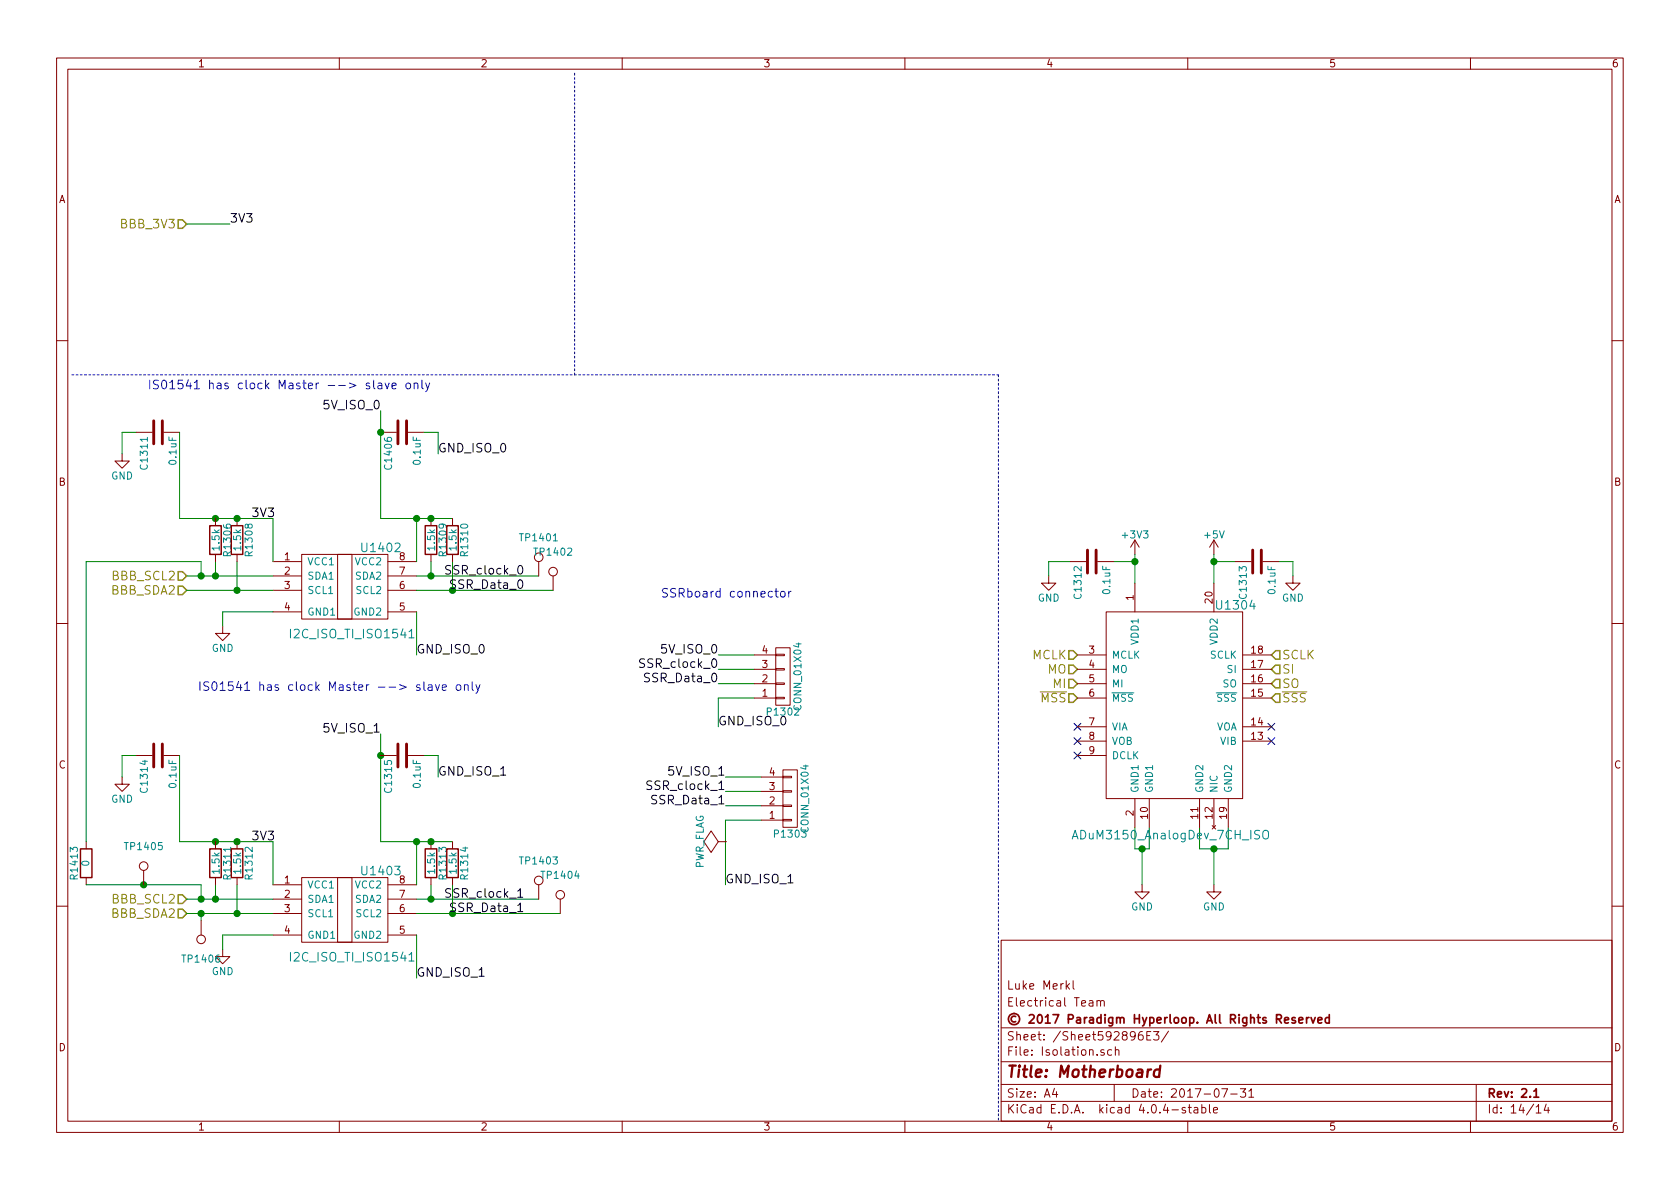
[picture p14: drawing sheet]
<svg xmlns="http://www.w3.org/2000/svg" width="297mm" height="210mm" viewBox="0 0 297 210" stroke-linecap="round" stroke-linejoin="round" font-family="sans-serif">
<defs><g id="words">
<text font-size="2.8" fill="#840000" x="178" y="190.5">Title: Motherboard</text>
<g font-size="2.1" fill="#848400">
<text x="21.5" y="40.4">BBB_3V3</text>
<text x="19.7" y="105.2">BBB_SDA2</text>
<text x="19.9" y="102.6">BBB_SCL2</text>
<text x="182.4" y="116.6">MCLK</text>
<text x="185.1" y="119.1">MO</text>
<text x="226.7" y="116.6">SCLK</text>
<text x="226.7" y="119.1">SI</text>
<text x="184" y="124.2">MSS</text>
<text x="186.2" y="121.7">MI</text>
<text x="226.7" y="121.7">SO</text>
<text x="226.7" y="124.2">SSS</text>
<text x="19.9" y="159.8">BBB_SCL2</text>
<text x="19.7" y="162.3">BBB_SDA2</text>
</g>
<g font-size="2.1">
<text x="40.6" y="39.4">3V3</text>
<text x="57.5" y="72.4">5V_ISO_0</text>
<text x="77.5" y="80">GND_ISO_0</text>
<text x="44.4" y="91.4">3V3</text>
<text x="79.4" y="101.6">SSR_clock_0</text>
<text x="80.2" y="104.1">SSR_Data_0</text>
<text x="73.7" y="115.6">GND_ISO_0</text>
<text x="113.7" y="118.1">SSR_clock_0</text>
<text x="117.2" y="115.6">5V_ISO_0</text>
<text x="114.5" y="120.6">SSR_Data_0</text>
<text x="57.5" y="129.5">5V_ISO_1</text>
<text x="127" y="128.3">GND_ISO_0</text>
<text x="77.5" y="137.2">GND_ISO_1</text>
<text x="118.5" y="137.2">5V_ISO_1</text>
<text x="114.9" y="139.7">SSR_clock_1</text>
<text x="115.8" y="142.2">SSR_Data_1</text>
<text x="44.4" y="148.6">3V3</text>
<text x="79.4" y="158.7">SSR_clock_1</text>
<text x="80.2" y="161.3">SSR_Data_1</text>
<text x="128.3" y="156.2">GND_ISO_1</text>
<text x="73.7" y="172.7">GND_ISO_1</text>
</g>
<g font-size="2.1" fill="#0000c2">
<text x="36.5" y="68.8">IS01541 has clock Master --&gt; slave only</text>
<text x="116.8" y="105.7">SSRboard connector</text>
<text x="45.4" y="122.2">IS01541 has clock Master --&gt; slave only</text>
</g>
<g font-size="2.1" fill="#008484">
<text x="64.2" y="97.6">U1402</text>
<text x="215.3" y="107.8">U1304</text>
<text x="51.8" y="112.9">I2C_ISO_TI_ISO1541</text>
<text x="190.3" y="148.4">ADuM3150_AnalogDev_7CH_ISO</text>
<text x="64.2" y="154.8">U1403</text>
<text x="51.8" y="170">I2C_ISO_TI_ISO1541</text>
</g>
<g font-size="2.1" fill="#840000">
<text x="178" y="178">Electrical Team</text>
<text x="178" y="175">Luke Merkl</text>
<text x="178" y="184">Sheet: /Sheet592896E3/</text>
<text x="178" y="181">© 2017 Paradigm Hyperloop. All Rights Reserved</text>
<text x="178" y="186.7">File: Isolation.sch</text>
<text x="178" y="196.9">KiCad E.D.A. kicad 4.0.4-stable</text>
<text x="178" y="194.1">Size: A4</text>
<text x="200" y="194.1">Date: 2017-07-31</text>
<text x="263" y="194.1">Rev: 2.1</text>
<text x="263" y="196.9">Id: 14/14</text>
</g>
<g font-size="1.8" fill="#840000">
<text x="35" y="11.9">1</text>
<text x="85" y="11.9">2</text>
<text x="135" y="11.9">3</text>
<text x="185" y="11.9">4</text>
<text x="235" y="11.9">5</text>
<text x="285" y="11.9">6</text>
<text x="10.4" y="35.9">A</text>
<text x="285.4" y="35.9">A</text>
<text x="10.4" y="85.9">B</text>
<text x="285.4" y="85.9">B</text>
<text x="50.3" y="99.1">1</text>
<text x="50.3" y="101.6">2</text>
<text x="70.6" y="101.6">7</text>
<text x="70.6" y="99.1">8</text>
<text x="50.3" y="104.1">3</text>
<text x="50.3" y="107.9">4</text>
<text x="70.6" y="107.9">5</text>
<text x="70.6" y="104.1">6</text>
<text x="200.4" y="106.1" transform="rotate(-90 200.4 106.1)">1</text>
<text x="214.4" y="106.6" transform="rotate(-90 214.4 106.6)">20</text>
<text x="134.8" y="118.1">3</text>
<text x="134.8" y="115.6">4</text>
<text x="192.6" y="115.6">3</text>
<text x="192.6" y="118.1">4</text>
<text x="221.3" y="118.1">17</text>
<text x="221.3" y="115.6">18</text>
<text x="134.8" y="123.2">1</text>
<text x="134.8" y="120.6">2</text>
<text x="192.6" y="120.6">5</text>
<text x="192.6" y="123.2">6</text>
<text x="221.3" y="123.2">15</text>
<text x="221.3" y="120.6">16</text>
<text x="192.6" y="128.3">7</text>
<text x="192.6" y="130.8">8</text>
<text x="221.3" y="130.8">13</text>
<text x="221.3" y="128.3">14</text>
<text x="10.4" y="135.9">C</text>
<text x="136" y="137.2">4</text>
<text x="192.6" y="133.3">9</text>
<text x="285.4" y="135.9">C</text>
<text x="136" y="142.2">2</text>
<text x="136" y="139.7">3</text>
<text x="136" y="144.8">1</text>
<text x="200.4" y="144.2" transform="rotate(-90 200.4 144.2)">2</text>
<text x="202.9" y="144.7" transform="rotate(-90 202.9 144.7)">10</text>
<text x="211.8" y="144.7" transform="rotate(-90 211.8 144.7)">11</text>
<text x="214.4" y="144.7" transform="rotate(-90 214.4 144.7)">12</text>
<text x="216.9" y="144.7" transform="rotate(-90 216.9 144.7)">19</text>
<text x="50.3" y="156.2">1</text>
<text x="50.3" y="158.7">2</text>
<text x="50.3" y="161.3">3</text>
<text x="70.6" y="161.3">6</text>
<text x="70.6" y="158.7">7</text>
<text x="70.6" y="156.2">8</text>
<text x="50.3" y="165.1">4</text>
<text x="70.6" y="165.1">5</text>
<text x="10.4" y="185.9">D</text>
<text x="285.4" y="185.9">D</text>
<text x="35" y="199.9">1</text>
<text x="85" y="199.9">2</text>
<text x="135" y="199.9">3</text>
<text x="185" y="199.9">4</text>
<text x="235" y="199.9">5</text>
<text x="285" y="199.9">6</text>
</g>
<g font-size="1.8" fill="#008484">
<text x="26.1" y="82.7" transform="rotate(-90 26.1 82.7)">C1311</text>
<text x="31.2" y="82" transform="rotate(-90 31.2 82)">0.1uF</text>
<text x="69.3" y="82.7" transform="rotate(-90 69.3 82.7)">C1406</text>
<text x="74.4" y="82" transform="rotate(-90 74.4 82)">0.1uF</text>
<text x="19.6" y="84.8">GND</text>
<text x="92.2" y="95.7">TP1401</text>
<text x="198.6" y="95.2">+3V3</text>
<text x="213" y="95.2">+5V</text>
<text x="38.8" y="97.2" transform="rotate(-90 38.8 97.2)">1.5k</text>
<text x="40.8" y="98.1" transform="rotate(-90 40.8 98.1)">R1306</text>
<text x="42.6" y="97.2" transform="rotate(-90 42.6 97.2)">1.5k</text>
<text x="44.7" y="98.1" transform="rotate(-90 44.7 98.1)">R1308</text>
<text x="54.4" y="99.9">VCC1</text>
<text x="62.8" y="99.9">VCC2</text>
<text x="76.9" y="97.2" transform="rotate(-90 76.9 97.2)">1.5k</text>
<text x="78.9" y="98.1" transform="rotate(-90 78.9 98.1)">R1309</text>
<text x="80.7" y="97.2" transform="rotate(-90 80.7 97.2)">1.5k</text>
<text x="82.8" y="98.1" transform="rotate(-90 82.8 98.1)">R1310</text>
<text x="94.7" y="98.2">TP1402</text>
<text x="54.4" y="102.5">SDA1</text>
<text x="54.4" y="105">SCL1</text>
<text x="62.8" y="102.5">SDA2</text>
<text x="63" y="105">SCL2</text>
<text x="183.5" y="106.4">GND</text>
<text x="191.2" y="105.6" transform="rotate(-90 191.2 105.6)">C1312</text>
<text x="196.3" y="104.9" transform="rotate(-90 196.3 104.9)">0.1uF</text>
<text x="220.4" y="105.6" transform="rotate(-90 220.4 105.6)">C1313</text>
<text x="225.5" y="104.9" transform="rotate(-90 225.5 104.9)">0.1uF</text>
<text x="226.6" y="106.4">GND</text>
<text x="54.4" y="108.8">GND1</text>
<text x="62.7" y="108.8">GND2</text>
<text x="201.3" y="113.9" transform="rotate(-90 201.3 113.9)">VDD1</text>
<text x="215.3" y="113.9" transform="rotate(-90 215.3 113.9)">VDD2</text>
<text x="37.4" y="115.3">GND</text>
<text x="196.6" y="116.5">MCLK</text>
<text x="196.6" y="119">MO</text>
<text x="213.9" y="116.5">SCLK</text>
<text x="217" y="119">SI</text>
<text x="141.7" y="125.3" transform="rotate(-90 141.7 125.3)">CONN_01X04</text>
<text x="196.6" y="121.5">MI</text>
<text x="196.6" y="124.1">MSS</text>
<text x="215.2" y="124.1">SSS</text>
<text x="216.1" y="121.5">SO</text>
<text x="135.9" y="126.5">P1302</text>
<text x="196.6" y="129.2">VIA</text>
<text x="196.6" y="131.7">VOB</text>
<text x="214.9" y="129.2">VOA</text>
<text x="215.7" y="131.7">VIB</text>
<text x="196.6" y="134.2">DCLK</text>
<text x="19.6" y="141.9">GND</text>
<text x="26.1" y="139.9" transform="rotate(-90 26.1 139.9)">C1314</text>
<text x="31.2" y="139.2" transform="rotate(-90 31.2 139.2)">0.1uF</text>
<text x="69.3" y="139.9" transform="rotate(-90 69.3 139.9)">C1315</text>
<text x="74.4" y="139.2" transform="rotate(-90 74.4 139.2)">0.1uF</text>
<text x="201.3" y="140.2" transform="rotate(-90 201.3 140.2)">GND1</text>
<text x="203.8" y="140.2" transform="rotate(-90 203.8 140.2)">GND1</text>
<text x="212.7" y="140.2" transform="rotate(-90 212.7 140.2)">GND2</text>
<text x="215.3" y="140.2" transform="rotate(-90 215.3 140.2)">NIC</text>
<text x="217.8" y="140.2" transform="rotate(-90 217.8 140.2)">GND2</text>
<text x="137.2" y="148.1">P1303</text>
<text x="143" y="146.9" transform="rotate(-90 143 146.9)">CONN_01X04</text>
<text x="13.7" y="155.2" transform="rotate(-90 13.7 155.2)">R1413</text>
<text x="15.8" y="153.1" transform="rotate(-90 15.8 153.1)">0</text>
<text x="22.3" y="150.3">TP1405</text>
<text x="38.8" y="154.4" transform="rotate(-90 38.8 154.4)">1.5k</text>
<text x="40.8" y="155.2" transform="rotate(-90 40.8 155.2)">R1311</text>
<text x="42.6" y="154.4" transform="rotate(-90 42.6 154.4)">1.5k</text>
<text x="44.7" y="155.2" transform="rotate(-90 44.7 155.2)">R1312</text>
<text x="76.9" y="154.4" transform="rotate(-90 76.9 154.4)">1.5k</text>
<text x="78.9" y="155.2" transform="rotate(-90 78.9 155.2)">R1313</text>
<text x="80.7" y="154.4" transform="rotate(-90 80.7 154.4)">1.5k</text>
<text x="82.8" y="155.2" transform="rotate(-90 82.8 155.2)">R1314</text>
<text x="92.2" y="152.9">TP1403</text>
<text x="96" y="155.4">TP1404</text>
<text x="124.4" y="153.8" transform="rotate(-90 124.4 153.8)">PWR_FLAG</text>
<text x="54.4" y="157.1">VCC1</text>
<text x="54.4" y="159.6">SDA1</text>
<text x="62.8" y="159.6">SDA2</text>
<text x="62.8" y="157.1">VCC2</text>
<text x="200" y="161">GND</text>
<text x="212.7" y="161">GND</text>
<text x="54.4" y="162.2">SCL1</text>
<text x="54.4" y="166">GND1</text>
<text x="62.7" y="166">GND2</text>
<text x="63" y="162.2">SCL2</text>
<text x="32.5" y="170.2">TP1406</text>
<text x="37.4" y="172.4">GND</text>
</g>
</g></defs>
<g fill="none" stroke="#840000" stroke-width=".18">
<path d="M10 10.3h277v189.9h-277zM12 12.2h273v186.1h-273zM60 10.3v1.9M110 10.3v1.9M160 10.3v1.9M210 10.3v1.9M260 10.3v1.9M10 60.2h2M24.1 76.4h2.8M29 76.4h2.7M67.3 76.4h2.8M72.1 76.4h2.8"/>
<path d="M285 60.2h2M21.6 80.3v1.2h1.3l-1.3 1.3-1.3-1.3h1.3M38.1 91.7v1.3M38.1 98v1.3M41.9 91.7v1.3M41.9 98v1.3M48.3 99.3h5M53.3 98h15.3v11.5h-15.3zM59.7 98h2.5v11.5h-2.5zM68.6 99.3h5.1M76.2 91.7v1.3M76.2 98v1.3"/>
<path d="M80 91.7v1.3M80 98v1.3M95.2 99.3v2.5M189.2 99.3h2.8M194.1 99.3h2.7M200.7 95.5l-.8 1.3M200.7 95.5v2.5M200.7 95.5l.7 1.3M214.6 95.5l-.7 1.3M214.6 95.5v2.5M214.6 95.5l.8 1.3M218.4 99.3h2.8"/>
<path d="M223.3 99.3h2.8M10 110.3h2M39.4 110.7v1.3h1.2l-1.2 1.3-1.3-1.3h1.3M48.3 101.8h5M48.3 104.4h5M48.3 108.2h5M68.6 101.8h5.1M68.6 104.4h5.1M68.6 108.2h5.1M97.8 101.8v2.6M133.3 115.8h3.9M133.3 118.4h3.9"/>
<path d="M137.2 115.7h1.5v.2h-1.5zM137.2 118.2h1.5v.3h-1.5zM137.2 114.5h2.5v10.2h-2.5zM185.4 101.8v1.3h1.3l-1.3 1.3-1.3-1.3h1.3M190.5 115.8h5.1M190.5 118.4h5.1M195.6 108.2h24.1v33h-24.1zM200.7 103.1v5.1M214.6 103.1v5.1M219.7 115.8h5.1M219.7 118.4h5.1M228.6 101.8v1.3h1.3l-1.3 1.3-1.3-1.3h1.3"/>
<path d="M285 110.3h2M21.6 137.4v1.3h1.3l-1.3 1.2-1.3-1.2h1.3M24.1 133.6h2.8M29 133.6h2.7M67.3 133.6h2.8M72.1 133.6h2.8M133.3 120.9h3.9M133.3 123.4h3.9M134.6 139.9h3.8M134.6 137.4h3.8M137.2 120.8h1.5v.2h-1.5zM137.2 123.3h1.5v.3h-1.5z"/>
<path d="M138.4 137.3h1.6v.2h-1.6zM138.4 139.8h1.6v.3h-1.6zM138.4 136.1h2.6v10.2h-2.6zM190.5 120.9h5.1M190.5 123.4h5.1M190.5 128.5h5.1M190.5 131.1h5.1M190.5 133.6h5.1M219.7 120.9h5.1M219.7 123.4h5.1M219.7 128.5h5.1M219.7 131.1h5.1"/>
<path d="M15.2 148.8v1.3M15.2 155.2v1.3M25.4 153.9v2.6M38.1 148.8v1.3M38.1 155.2v1.3M41.9 148.8v1.3M41.9 155.2v1.3M48.3 156.5h5M48.3 159h5M53.3 155.2h15.3v11.4h-15.3zM59.7 155.2h2.5v11.4h-2.5zM68.6 156.5h5.1"/>
<path d="M68.6 159h5.1M76.2 148.8v1.3M76.2 155.2v1.3M80 148.8v1.3M80 155.2v1.3M95.2 156.5v2.5M99.1 159v2.5M127 148.8l-1.3-1.9-1.2 1.9 1.2 1.9 1.3-1.9h1.3M128.3 148.8h.1M134.6 145h3.8M134.6 142.5h3.8M138.4 142.4h1.6v.2h-1.6z"/>
<path d="M138.4 144.9h1.6v.3h-1.6zM200.7 141.2v5.1M201.9 156.5v1.2h1.3l-1.3 1.3-1.2-1.3h1.2M203.2 141.2v5.1M212.1 141.2v5.1M214.3 146l.6 .6M214.6 156.5v1.2h1.3l-1.3 1.3-1.2-1.3h1.2M214.6 141.2v5.1M214.9 146l-.6 .6M217.2 141.2v5.1M10 160.2h2M35.6 162.8v2.5"/>
<path d="M39.4 167.9v1.3h1.2l-1.2 1.2-1.3-1.2h1.3M48.3 161.5h5M48.3 165.3h5M68.6 161.5h5.1M68.6 165.3h5.1M177 166.3h108v32h-108zM188.7 174.4l.4 .5M189.1 173.9l-.6 .6M189.7 173.4v1.3l.2 .2M192.6 177h.6v.9M193.2 177.3l-.4 .1-.3 .2 .3 .3 .4-.1M194 177.1l.2-.2 .3 .1 .1 .9"/>
<path d="M194 176.9v1M194.6 177.1a.36 .36 0 0 1 .3-.2 .36 .36 0 0 1 .3 .2v.8M285 160.2h2M60 198.3v1.9M110 198.3v1.9M160 198.3v1.9M177 194.8h108M177 191.8h108M177 187.8h108M177 181.8h108M186.4 192.5l-.3 1h.9M186.8 193v1"/>
<path d="M195.2 185.7a.37 .37 0 0 0-.6 .1l.1 .2 .5 .2 .1 .1-.3 .3-.4-.1M196.5 185.7l-.4-.1-.3 .3 .1 .6 .2 .1 .4-.1M197 191.8v3M197.2 185.7l.2-.1 .4 .1v.9M197.2 185.1v1.5M202 182.4a.59 .59 0 0 0-.7 .7v.7l.2 .1 .6-.1v-.5l-.1-.2-.5-.1-.2 .3M202.8 183.1h.5M203.5 182.4h-.7v1.5h.7M204 182.4h.9l-.5 .6 .4 .1v.7l-.2 .1-.6-.1M206.6 182.3l-1.3 2M209.6 195.9a.37 .37 0 0 0-.6 .1l.1 .3 .5 .1 .1 .1-.3 .3-.4-.1M210 198.3v1.9"/>
<path d="M210.1 195.8h.5M210.3 195.3v1.3l.3 .2M211.2 195.9h.5l.1 .9M211.8 196.2l-.5 .1-.2 .2 .2 .3 .5-.1M212.5 195.9l.4-.1 .3 .3-.1 .6h-.6M212.5 195.3v1.5M213.8 195.3v1.3l.2 .2M214.6 196.3l.7-.1-.1-.3-.4-.1-.2 .2v.7h.6M216 192.5h1l-.6 1.5M217.6 193.5h1.1M219.3 192.5h.9l-.5 .6 .5 .1v.7l-.2 .1-.7-.1M220.8 193l.4-.5v1.5"/>
<path d="M220.8 194h.9M260 198.3v1.9M261 191.8v6.5M271.6 195.8l.4-.5v1.5M271.6 196.8h.9M273.4 195.2l-.4 1.1h1M273.7 195.8v1"/>
<circle cx="95.2" cy="98.5" r=".76"/>
<circle cx="97.8" cy="101.1" r=".76"/>
<circle cx="25.4" cy="153.2" r=".76"/>
<circle cx="95.2" cy="155.7" r=".76"/>
<circle cx="99.1" cy="158.2" r=".76"/>
<circle cx="35.6" cy="166.1" r=".76"/>
</g>
<path d="M231 179.9v1M231.4 179.9l-.4 .3M231.8 179.9l.4 1 .3-1M235 179.4v1.5M227.1 180.4l.7-.1v-.3l-.4-.1-.3 .2 .1 .7h.6M229 180a.37 .37 0 0 0-.6 .1l.1 .3 .5 .1 .1 .1-.2 .3-.5-.1M229.6 180.4l.8-.1-.1-.3-.4-.1-.3 .2 .1 .7h.6M233 180.4l.7-.1v-.3l-.5-.1-.2 .2 .1 .7h.6M235 180l-.4-.1-.3 .3 .1 .6 .2 .1 .4-.1M271.2 193l.4-.5v1.5M271.2 194h.9" fill="none" stroke="#840000" stroke-width=".3"/>
<path d="M205.1 189.2a.7 .7 0 0 0-1 .3v.8l.2 .1 .6-.1M205.2 188.4l-.3 2" fill="none" stroke="#840000" stroke-width=".41"/>
<path d="M101.6 12.9v53.4M12.7 66.3h163.8M176.5 66.3v132.1" fill="none" stroke="#0000c2" stroke-width=".18" stroke-dasharray=".3 .4"/>
<g fill="none" stroke="#0000c2" stroke-width=".18">
<path d="M26.5 67.2v1.6M28 67.3a.62 .62 0 0 0-.8 .1v.4l.7 .4v.4a.62 .62 0 0 1-.8 .1M28.7 67.4l.3-.2a.81 .81 0 0 1 .5 .8 .81 .81 0 0 1-.5 .8l-.3-.2-.1-.4zM30 67.7l.5-.5v1.6M30 68.8h.9M32.3 67.2h-.8v.8l.2-.2 .5 .1 .2 .2v.4l-.3 .3h-.4l-.2-.2M33.3 67.2l-.4 1h1M33.7 67.7v1.1M34.4 67.7l.4-.5v1.6M34.4 68.8h.9M75.3 67.7l.3 1.1M76 67.7l-.5 1.4-.2 .2"/>
<path d="M137 104.6h.6M137.2 104.1v1.3l.4 .2M138.1 104.7l.2-.1 .4 .1 .1 .6-.1 .2-.4 .1-.2-.2zM139.4 104.6v1M139.9 104.6h-.3l-.2 .3M35.4 120.6v1.5M36.9 120.6a.62 .62 0 0 0-.8 .1v.5l.7 .3v.4a.62 .62 0 0 1-.8 .1M37.6 120.7l.2-.1a.81 .81 0 0 1 .6 .7 .81 .81 0 0 1-.6 .8l-.2-.2-.1-.4zM38.9 121l.5-.4v1.5M38.9 122.1h.9M41.2 120.6h-.8v.7l.2-.1h.5l.1 .2v.4l-.3 .3h-.3l-.2-.2M42.2 120.5l-.4 1.1h1"/>
<path d="M42.5 121.1v1M43.3 121l.4-.4v1.5M43.3 122.1h.8M84.2 121.1l.3 1M84.9 121.1l-.5 1.3-.2 .2"/>
</g>
<path d="M72.3 112.8h.9M196.6 122.5h3.9M215 122.5h3.7M189.6 148.4l.5-1.6 .5 1.6M223.3 147.1a.5 .5 0 0 1 .6-.3 .5 .5 0 0 1 .4 .5l-.1 .9a.53 .53 0 0 1-.6 .2 .53 .53 0 0 1-.3-.6zM72.3 169.9h.9" fill="none" stroke="#008484" stroke-width=".18"/>
<g fill="none" stroke="#008400" stroke-width=".18">
<path d="M33 39.6h7.6M24.1 76.4h-2.5v3.9M31.7 76.4v15.3h16.6v7.6M67.3 72.6v19.1h12.7M74.9 76.4h2.6v3.9M38.1 99.3v2.5M41.9 99.3v5.1M73.7 91.7v7.6M76.2 99.3v2.5M80 99.3v5.1M189.2 99.3h-3.8v2.5M196.8 99.3h3.9"/>
<path d="M200.7 98v5.1M214.6 99.3h3.8M214.6 98v5.1M226.1 99.3h2.5v2.5M33 101.8h15.3M33 104.4h15.3M35.6 101.8v-2.5h-20.4v49.5M48.3 108.2h-8.9v2.5M73.7 108.2v7.6M73.7 101.8h21.5M73.7 104.4h24.1M127 115.8h6.3"/>
<path d="M127 118.4h6.3M24.1 133.6h-2.5v3.8M31.7 133.6v15.2h16.6v7.7M67.3 129.8v19h12.7M74.9 133.6h2.6v3.8M127 120.9h6.3M128.3 137.4h6.3M128.3 139.9h6.3M133.3 123.4h-6.3v5.1M15.2 156.5h20.4v2.5M33 159h15.3M38.1 156.5v2.5"/>
<path d="M41.9 156.5v5M73.7 148.8v7.7M73.7 159h21.5M76.2 156.5v2.5M80 156.5v5M128.3 142.5h6.3M134.6 145h-6.3v11.5M200.7 146.3v3.8h2.5v-3.8M201.9 150.1v6.4M212.1 146.3v3.8h5.1v-3.8M214.6 150.1v6.4M33 161.5h15.3"/>
<path d="M35.6 161.5v1.3M48.3 165.3h-8.9v2.6M73.7 165.3v7.7M73.7 161.5h25.4"/>
</g>
<path d="M27.2 74.4v4.1M28.7 74.4v4.1M70.4 74.4v4.1M71.9 74.4v4.1M192.3 97.3v4M193.8 97.3v4M221.5 97.3v4M223 97.3v4M27.2 131.6v4M28.7 131.6v4M70.4 131.6v4M71.9 131.6v4" fill="none" stroke="#840000" stroke-width=".51"/>
<g fill="#008400" stroke="#008400" stroke-width=".25">
<circle cx="67.3" cy="76.4" r=".51"/>
<circle cx="38.1" cy="101.8" r=".51"/>
<circle cx="41.9" cy="104.4" r=".51"/>
<circle cx="38.1" cy="91.7" r=".51"/>
<circle cx="41.9" cy="91.7" r=".51"/>
<circle cx="80" cy="104.4" r=".51"/>
<circle cx="76.2" cy="101.8" r=".51"/>
<circle cx="76.2" cy="91.7" r=".51"/>
<circle cx="73.7" cy="91.7" r=".51"/>
<circle cx="67.3" cy="133.6" r=".51"/>
<circle cx="38.1" cy="159" r=".51"/>
<circle cx="41.9" cy="161.5" r=".51"/>
<circle cx="38.1" cy="148.8" r=".51"/>
<circle cx="41.9" cy="148.8" r=".51"/>
<circle cx="80" cy="161.5" r=".51"/>
<circle cx="76.2" cy="159" r=".51"/>
<circle cx="76.2" cy="148.8" r=".51"/>
<circle cx="73.7" cy="148.8" r=".51"/>
<circle cx="35.6" cy="159" r=".51"/>
<circle cx="35.6" cy="161.5" r=".51"/>
<circle cx="35.6" cy="101.8" r=".51"/>
<circle cx="25.4" cy="156.5" r=".51"/>
<circle cx="214.6" cy="150.1" r=".51"/>
<circle cx="201.9" cy="150.1" r=".51"/>
<circle cx="200.7" cy="99.3" r=".51"/>
<circle cx="214.6" cy="99.3" r=".51"/>
</g>
<g fill="none" stroke="#848400" stroke-width=".25">
<path d="M31.5 38.9h.8l.7 .7-.7 .8h-.8zM31.5 103.6h.8l.7 .8-.7 .8h-.8zM31.5 101.1h.8l.7 .7-.7 .8h-.8zM189 115.1h.7l.8 .7-.8 .8h-.7zM189 117.6h.7l.8 .8-.8 .7h-.7zM225.6 115.1h.7v1.5h-.7l-.8-.8zM225.6 117.6h.7v1.5h-.7l-.8-.7zM189 120.1h.7l.8 .8-.8 .8h-.7zM189 122.7h.7l.8 .7-.8 .8h-.7zM225.6 120.1h.7v1.6h-.7l-.8-.8zM225.6 122.7h.7v1.5h-.7l-.8-.8zM31.5 158.2h.8l.7 .8-.7 .8h-.8z"/>
<path d="M31.5 160.8h.8l.7 .7-.7 .8h-.8z"/>
</g>
<path d="M37.1 93h2v5h-2zM40.9 93h2v5h-2zM75.2 93h2v5h-2zM79 93h2v5h-2zM14.2 150.1h2.1v5.1h-2.1zM37.1 150.1h2v5.1h-2zM40.9 150.1h2v5.1h-2zM75.2 150.1h2v5.1h-2zM79 150.1h2v5.1h-2z" fill="none" stroke="#840000" stroke-width=".25"/>
<path d="M189.9 127.9l1.2 1.2M189.9 130.4l1.2 1.3M189.9 133l1.2 1.2M191.1 127.9l-1.2 1.2M191.1 130.4l-1.2 1.3M191.1 133l-1.2 1.2M224.2 127.9l1.2 1.2M224.2 130.4l1.2 1.3M225.4 127.9l-1.2 1.2M225.4 130.4l-1.2 1.3" fill="none" stroke="#000084" stroke-width=".18"/>
<path d="M183.9 122.3h4.7M226.7 122.3h4.4" fill="none" stroke="#848400" stroke-width=".18"/>
<use href="#words"/>
</svg>
